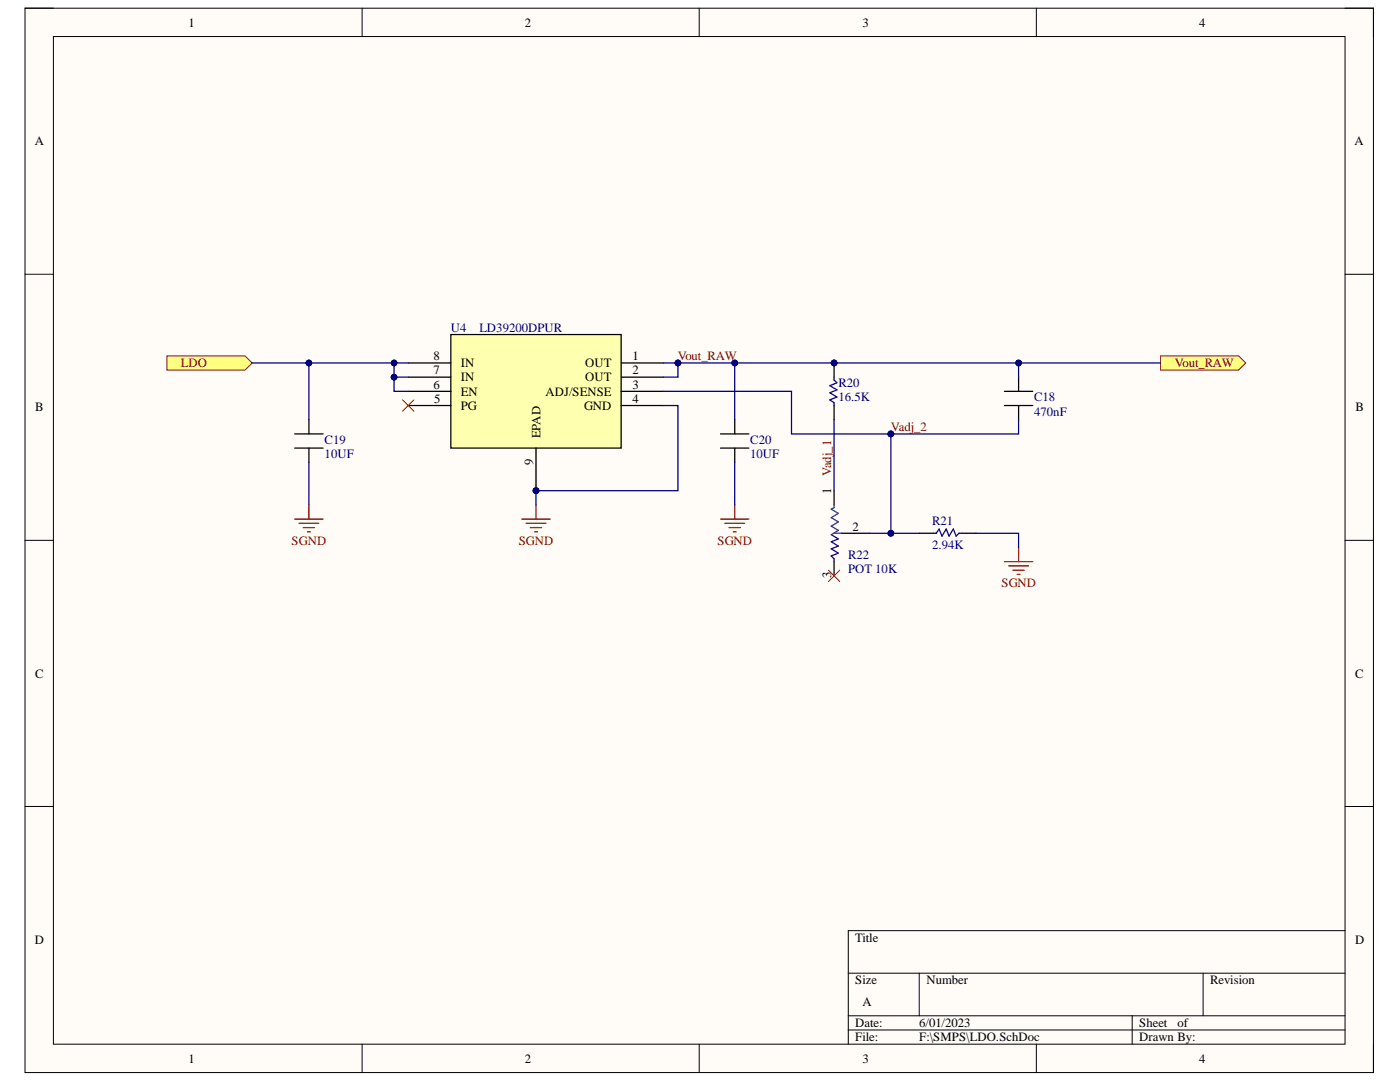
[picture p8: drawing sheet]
<svg xmlns="http://www.w3.org/2000/svg" width="279mm" height="216mm" viewBox="0 0 279 216" stroke-linecap="round" stroke-linejoin="round" font-family="sans-serif">
<defs><g id="words">
<g font-size="2.5">
<text x="37.6" y="5.3">1</text>
<text x="104.7" y="5.3">2</text>
<text x="172.1" y="5.3">3</text>
<text x="239.3" y="5.3">4</text>
<text x="6.9" y="29">A</text>
<text x="270.3" y="29">A</text>
<text x="86.5" y="71.9">8</text>
<text x="126.2" y="71.9">1</text>
<text x="86.5" y="77.5">6</text>
<text x="86.5" y="74.7">7</text>
<text x="91.9" y="76.1">IN</text>
<text x="91.9" y="73.3">IN</text>
<text x="116.8" y="73.3">OUT</text>
<text x="116.8" y="76.1">OUT</text>
<text x="126.2" y="74.7">2</text>
<text x="126.2" y="77.5">3</text>
<text x="7" y="82.1">B</text>
<text x="86.6" y="80.3">5</text>
<text x="91.9" y="81.8">PG</text>
<text x="91.9" y="79">EN</text>
<text x="108.9" y="79">ADJ/SENSE</text>
<text x="116.6" y="81.8">GND</text>
<text x="126.2" y="80.3">4</text>
<text x="270.5" y="82.1">B</text>
<text x="107.8" y="87.4" transform="rotate(-90 107.8 87.4)">EPAD</text>
<text x="106.4" y="92.8" transform="rotate(-90 106.4 92.8)">9</text>
<text x="165.9" y="98.5" transform="rotate(-90 165.9 98.5)">1</text>
<text x="170.1" y="105.9">2</text>
<text x="165.9" y="115.4" transform="rotate(-90 165.9 115.4)">3</text>
<text x="7" y="135.2">C</text>
<text x="270.4" y="135.2">C</text>
<text x="6.9" y="188.3">D</text>
<text x="170.7" y="188">Title</text>
<text x="270.4" y="188.3">D</text>
<text x="170.7" y="196.4">Size</text>
<text x="184.9" y="196.4">Number</text>
<text x="241.5" y="196.4">Revision</text>
<text x="172.1" y="200.7">A</text>
<text x="170.7" y="205">Date:</text>
<text x="170.7" y="207.8">File:</text>
<text x="183.5" y="205">6/01/2023</text>
<text x="183.5" y="207.8">F:\SMPS\LDO.SchDoc</text>
<text x="227.4" y="205">Sheet</text>
<text x="227.4" y="207.8">Drawn By:</text>
<text x="235" y="205">of</text>
<text x="37.6" y="212.1">1</text>
<text x="104.7" y="212.1">2</text>
<text x="172.1" y="212.1">3</text>
<text x="239.3" y="212.1">4</text>
</g>
<g font-size="2.5" fill="#000080">
<text x="90" y="66.2">U4</text>
<text x="95.7" y="66.2">LD39200DPUR</text>
<text x="167.3" y="77.3">R20</text>
<text x="167.3" y="80.1">16.5K</text>
<text x="206.4" y="80.1">C18</text>
<text x="206.4" y="83">470nF</text>
<text x="64.8" y="88.5">C19</text>
<text x="149.7" y="88.5">C20</text>
<text x="64.8" y="91.4">10UF</text>
<text x="149.7" y="91.4">10UF</text>
<text x="186" y="104.7">R21</text>
<text x="169.3" y="111.5">R22</text>
<text x="186" y="109.5">2.94K</text>
<text x="169.3" y="114.3">POT 10K</text>
</g>
<g font-size="2.5" fill="#800000">
<text x="135.3" y="71.9">Vout_RAW</text>
<text x="36.1" y="73.3">LDO</text>
<text x="234.5" y="73.3">Vout_RAW</text>
<text x="177.8" y="86">Vadj_2</text>
<text x="165.9" y="95" transform="rotate(-90 165.9 95)">Vadj_1</text>
<text x="58.2" y="108.7">SGND</text>
<text x="103.5" y="108.7">SGND</text>
<text x="143.2" y="108.7">SGND</text>
<text x="199.9" y="117.2">SGND</text>
</g>
</g></defs>
<path d="M5 1.6h269.1v212.4h-269.1z" fill-rule="evenodd" fill="#fffcf8"/>
<path d="M5 1.6h269.1v212.4h-269.1z" fill="none" stroke="#000" stroke-width=".2"/>
<path d="M10.7 7.3h257.7v201.1h-257.7z" fill-rule="evenodd" fill="#fffcf8"/>
<g fill="none" stroke="#000" stroke-width=".2">
<path d="M5 1.6h5.7M10.7 7.3h257.7v201.1h-257.7zM72.3 1.6v5.7M139.5 1.6v5.7M206.8 1.6v5.7M268.4 1.6h5.7v5.7M5 54.7h5.7M268.4 54.7h5.7M5 107.8h5.7M268.4 107.8h5.7M5 160.9h5.7M268.4 160.9h5.7"/>
<path d="M169.3 194.2h99.1M183.5 194.2v8.5M240.1 194.2v8.5M268.4 185.7h-99.1v22.7M72.3 208.4v5.6M139.5 208.4v5.6M169.3 202.7h99.1M169.3 205.5h99.1M206.8 208.4v5.6M225.9 202.7v5.7M274.1 208.4v5.6"/>
</g>
<path d="M33.3 71h15.6l1.4 1.4-1.4 1.4h-15.6z" fill-rule="evenodd" fill="#ffff80"/>
<path d="M33.3 71h15.6l1.4 1.4-1.4 1.4h-15.6z" fill="none" stroke="#800000" stroke-width=".2"/>
<circle cx="107" cy="97.9" r=".57" fill="#000080"/>
<circle cx="107" cy="97.9" r=".57" fill="none" stroke="#000080" stroke-width=".2"/>
<path d="M90 66.8h34v22.6h-34z" fill-rule="evenodd" fill="#ffffb0"/>
<path d="M81.5 72.4h8.5M81.5 75.3h8.5M81.5 78.1h8.5M90 66.8h34v22.6h-34zM124 72.4h8.5M124 75.3h8.5M124 78.1h8.5M81.5 80.9h8.5M107 89.4v8.5M124 80.9h8.5" fill="none" stroke="#000" stroke-width=".25"/>
<circle cx="107" cy="97.9" r=".57" fill="#000080"/>
<circle cx="107" cy="97.9" r=".57" fill="none" stroke="#000080" stroke-width=".2"/>
<path d="M200.4 78.1h5.7M203.3 75.3v2.8M58.8 89.4h5.7M58.8 86.6h5.7M61.6 83.7v2.9M61.6 89.4v2.8M143.8 89.4h5.7M143.8 86.6h5.7M146.6 83.7v2.9M146.6 89.4v2.8M200.4 80.9h5.7M203.3 80.9v2.9" fill="none" stroke="#000" stroke-width=".25"/>
<path d="M58.8 103.6h5.7M59.7 104.4h3.9M60.5 105.3h2.3M61.4 106.1h.5M61.6 100.7v2.9M143.8 103.6h5.7M144.6 104.4h4M145.5 105.3h2.3M146.3 106.1h.6M146.6 100.7v2.9" fill="none" stroke="#800000" stroke-width=".25"/>
<path d="M80.3 79.8l2.3 2.3M82.6 79.8l-2.3 2.3" fill="none" stroke="#f00" stroke-width=".2"/>
<path d="M231.6 71h15.6l1.4 1.4-1.4 1.4h-15.6z" fill-rule="evenodd" fill="#ffff80"/>
<path d="M231.6 71h15.6l1.4 1.4-1.4 1.4h-15.6z" fill="none" stroke="#800000" stroke-width=".2"/>
<path d="M104.1 103.6h5.7M105 104.4h4M105.8 105.3h2.3M106.7 106.1h.6M107 100.7v2.9" fill="none" stroke="#800000" stroke-width=".25"/>
<circle cx="135.3" cy="72.4" r=".57" fill="#000080"/>
<circle cx="135.3" cy="72.4" r=".57" fill="none" stroke="#000080" stroke-width=".2"/>
<circle cx="177.8" cy="86.6" r=".57" fill="#000080"/>
<circle cx="177.8" cy="86.6" r=".57" fill="none" stroke="#000080" stroke-width=".2"/>
<path d="M200.4 112.1h5.7M201.3 112.9h4M202.1 113.8h2.3M203 114.6h.6M203.3 109.2v2.9" fill="none" stroke="#800000" stroke-width=".25"/>
<path d="M166.5 97.9v2.8M166.5 112.1v2.8M167.9 106.4h5.6" fill="none" stroke="#000" stroke-width=".25"/>
<path d="M165.9 106.7l1.4 .8-1.4 .6 1.4 .9-1.4 .5 1.4 .9-1.4 .5 .6 .6v.6" fill="none" stroke="#0c0087" stroke-width=".25"/>
<path d="M166.5 100.7v.6l-.6 .3 1.4 .8-1.4 .9 1.4 .8-1.4 .9 1.4 .8-1.4 .9M166.5 106.4h1.4" fill="none" stroke="#1c4587" stroke-width=".25"/>
<path d="M165.3 113.8l2.3 2.2M167.6 113.8l-2.3 2.2" fill="none" stroke="#f00" stroke-width=".2"/>
<circle cx="166.5" cy="72.4" r=".57" fill="#000080"/>
<circle cx="166.5" cy="72.4" r=".57" fill="none" stroke="#000080" stroke-width=".2"/>
<path d="M166.5 72.4v2.9M166.5 80.9v2.8" fill="none" stroke="#000" stroke-width=".25"/>
<circle cx="166.5" cy="72.4" r=".57" fill="#000080"/>
<circle cx="166.5" cy="72.4" r=".57" fill="none" stroke="#000080" stroke-width=".2"/>
<path d="M166.5 75.3v.5l.5 .6-1.4 .6 1.4 .8-1.4 .6 1.4 .8-1.4 .6 .9 .6v.5" fill="none" stroke="#0c0087" stroke-width=".25"/>
<path d="M61.6 72.4v11.3M61.6 92.2v8.5" fill="none" stroke="#000080" stroke-width=".25"/>
<circle cx="61.6" cy="72.4" r=".57" fill="#000080"/>
<circle cx="61.6" cy="72.4" r=".57" fill="none" stroke="#000080" stroke-width=".2"/>
<path d="M81.5 72.4h-2.9v2.9h2.9" fill="none" stroke="#000080" stroke-width=".25"/>
<circle cx="78.6" cy="75.3" r=".57" fill="#000080"/>
<circle cx="78.6" cy="75.3" r=".57" fill="none" stroke="#000080" stroke-width=".2"/>
<circle cx="78.6" cy="72.4" r=".57" fill="#000080"/>
<circle cx="78.6" cy="72.4" r=".57" fill="none" stroke="#000080" stroke-width=".2"/>
<path d="M50.3 72.4h28.3" fill="none" stroke="#000080" stroke-width=".25"/>
<circle cx="78.6" cy="72.4" r=".57" fill="#000080"/>
<circle cx="78.6" cy="72.4" r=".57" fill="none" stroke="#000080" stroke-width=".2"/>
<circle cx="61.6" cy="72.4" r=".57" fill="#000080"/>
<circle cx="61.6" cy="72.4" r=".57" fill="none" stroke="#000080" stroke-width=".2"/>
<path d="M135.3 72.4v2.9h-2.8M146.6 92.2v8.5" fill="none" stroke="#000080" stroke-width=".25"/>
<circle cx="135.3" cy="72.4" r=".57" fill="#000080"/>
<circle cx="135.3" cy="72.4" r=".57" fill="none" stroke="#000080" stroke-width=".2"/>
<path d="M78.6 75.3v2.8h2.9" fill="none" stroke="#000080" stroke-width=".25"/>
<circle cx="78.6" cy="75.3" r=".57" fill="#000080"/>
<circle cx="78.6" cy="75.3" r=".57" fill="none" stroke="#000080" stroke-width=".2"/>
<path d="M132.5 80.9h2.8v17h-28.3v2.8" fill="none" stroke="#000080" stroke-width=".25"/>
<circle cx="107" cy="97.9" r=".57" fill="#000080"/>
<circle cx="107" cy="97.9" r=".57" fill="none" stroke="#000080" stroke-width=".2"/>
<path d="M146.6 72.4v11.3" fill="none" stroke="#000080" stroke-width=".25"/>
<circle cx="146.6" cy="72.4" r=".57" fill="#000080"/>
<circle cx="146.6" cy="72.4" r=".57" fill="none" stroke="#000080" stroke-width=".2"/>
<path d="M166.5 83.7v14.2M203.3 83.8v2.8h-25.5" fill="none" stroke="#000080" stroke-width=".25"/>
<circle cx="177.8" cy="86.6" r=".57" fill="#000080"/>
<circle cx="177.8" cy="86.6" r=".57" fill="none" stroke="#000080" stroke-width=".2"/>
<path d="M203.3 72.4v2.9" fill="none" stroke="#000080" stroke-width=".25"/>
<circle cx="203.3" cy="72.4" r=".56" fill="#000080"/>
<circle cx="203.3" cy="72.4" r=".56" fill="none" stroke="#000080" stroke-width=".2"/>
<path d="M132.5 72.4h99.1" fill="none" stroke="#000080" stroke-width=".25"/>
<circle cx="203.3" cy="72.4" r=".56" fill="#000080"/>
<circle cx="203.3" cy="72.4" r=".56" fill="none" stroke="#000080" stroke-width=".2"/>
<circle cx="166.5" cy="72.4" r=".57" fill="#000080"/>
<circle cx="166.5" cy="72.4" r=".57" fill="none" stroke="#000080" stroke-width=".2"/>
<circle cx="146.6" cy="72.4" r=".57" fill="#000080"/>
<circle cx="146.6" cy="72.4" r=".57" fill="none" stroke="#000080" stroke-width=".2"/>
<circle cx="135.3" cy="72.4" r=".57" fill="#000080"/>
<circle cx="135.3" cy="72.4" r=".57" fill="none" stroke="#000080" stroke-width=".2"/>
<path d="M132.5 78.1h25.5v8.5h19.8v19.8h-4.3" fill="none" stroke="#000080" stroke-width=".25"/>
<circle cx="177.8" cy="86.6" r=".57" fill="#000080"/>
<circle cx="177.8" cy="86.6" r=".57" fill="none" stroke="#000080" stroke-width=".2"/>
<circle cx="177.8" cy="106.4" r=".57" fill="#000080"/>
<circle cx="177.8" cy="106.4" r=".57" fill="none" stroke="#000080" stroke-width=".2"/>
<path d="M177.8 106.4h5.7" fill="none" stroke="#000080" stroke-width=".25"/>
<circle cx="177.8" cy="106.4" r=".57" fill="#000080"/>
<circle cx="177.8" cy="106.4" r=".57" fill="none" stroke="#000080" stroke-width=".2"/>
<path d="M194.8 106.4h8.5v2.8" fill="none" stroke="#000080" stroke-width=".25"/>
<path d="M183.5 106.4h2.8M192 106.4h2.8" fill="none" stroke="#000" stroke-width=".25"/>
<path d="M186.3 106.4h.5l.6-.8 .6 1.4 .8-1.4 .6 1.4 .9-1.4 .5 1.4 .6-.6h.6" fill="none" stroke="#0c0087" stroke-width=".25"/>
<use href="#words"/>
</svg>
